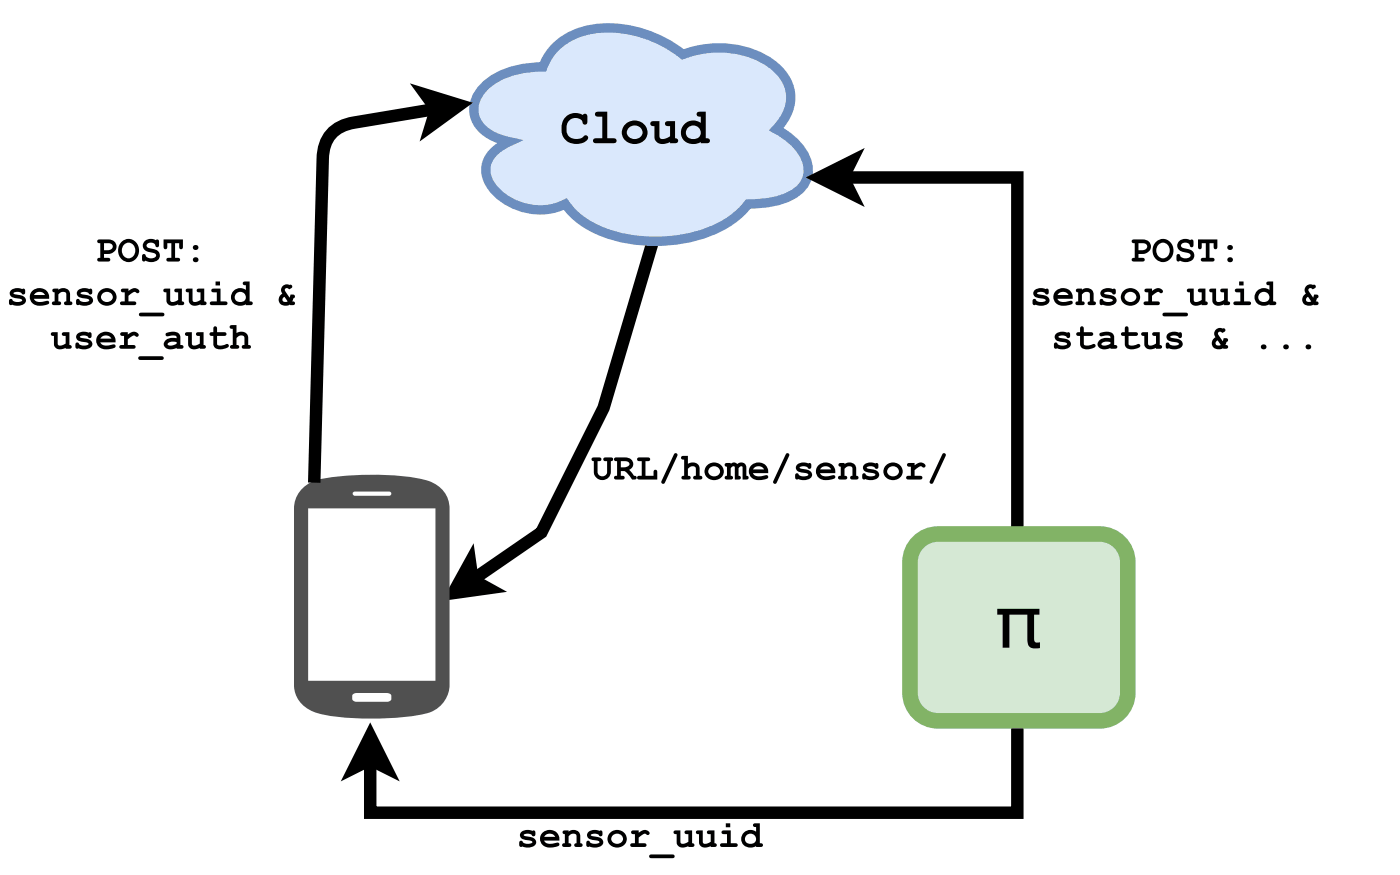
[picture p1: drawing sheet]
<svg xmlns="http://www.w3.org/2000/svg" width="159mm" height="99mm" viewBox="0 0 159 99" stroke-linecap="round" stroke-linejoin="round" font-family="sans-serif">
<path d="M74.1 27.2l-5.7 19-7 14.1-7.8 5.4M53.3 63.7l.3 2 1.7 .9-3.9 .6z" fill="none" stroke="#000" stroke-width="1.4" stroke-linecap="butt"/>
<path d="M53.3 63.7l.3 2 1.7 .9-3.9 .6z" fill="#000"/>
<path d="M54.6 10.2a7.7 7.7 0 0 1 5.4-2.5l1.6-.1a6.8 6.8 0 0 1 5.4-4.3 13.5 13.5 0 0 1 10.4 2.9 10.9 10.9 0 0 1 10.1 1 4.5 4.5 0 0 1 1.4 6.4l-.9 1a7 7 0 0 1 3.5 3.8 3 3 0 0 1-1.4 3.5 9.7 9.7 0 0 1-5.3 1.2 11.7 11.7 0 0 1-7.4 4 16.9 16.9 0 0 1-10.3-1.4l-1.2-.7-1-.9-.8-1a6.8 6.8 0 0 1-8.6-2.4 2.88 2.88 0 0 1 1.1-4l1.1-.6a5.3 5.3 0 0 1-3.5-2.1 3.1 3.1 0 0 1 .4-3.8z" fill="#dae8fc"/>
<path d="M54.6 10.2a7.7 7.7 0 0 1 5.4-2.5l1.6-.1a6.8 6.8 0 0 1 5.4-4.3 13.5 13.5 0 0 1 10.4 2.9 10.9 10.9 0 0 1 10.1 1 4.5 4.5 0 0 1 1.4 6.4l-.9 1a7 7 0 0 1 3.5 3.8 3 3 0 0 1-1.4 3.5 9.7 9.7 0 0 1-5.3 1.2 11.7 11.7 0 0 1-7.4 4 16.9 16.9 0 0 1-10.3-1.4l-1.2-.7-1-.9-.8-1a6.8 6.8 0 0 1-8.6-2.4 2.88 2.88 0 0 1 1.1-4l1.1-.6a5.3 5.3 0 0 1-3.5-2.1 3.1 3.1 0 0 1 .4-3.8z" fill="none" stroke="#6c8ebf" stroke-width="1.1" stroke-linecap="butt"/>
<path d="M64.2 13.2a1.62 1.62 0 0 1 1.9-.2l.2-.1 .2 .1 .1 .3v.6a.3 .3 0 0 1-.4 .2 .3 .3 0 0 1-.2-.4 1.01 1.01 0 0 0-1.1-.3 1.01 1.01 0 0 0-.7 1 1.16 1.16 0 0 0 .7 1.3 1.16 1.16 0 0 0 1.3-.3 .29 .29 0 0 1 .5 0 .29 .29 0 0 1-.1 .5 1.77 1.77 0 0 1-2.9-.8v-.3a1.84 1.84 0 0 1 .5-1.6zM67.6 12.7h.2h1.1v3h.8a.27 .27 0 0 1 .2 .2 .27 .27 0 0 1-.2 .3h-2.3a.27 .27 0 0 1-.2-.3 .27 .27 0 0 1 .2-.2h.9v-2.5h-.5a.3 .3 0 0 1-.3-.3zM70.8 14.2a1.42 1.42 0 0 1 2-.3 1.42 1.42 0 0 1 .3 1.9 1.45 1.45 0 0 1-1.8 .4 1.45 1.45 0 0 1-.7-1.6zM71.3 14.5a.78 .78 0 0 0-.1 1 .78 .78 0 0 0 1 .2 .77 .77 0 0 0 .7-.9 .77 .77 0 0 0-.9-.6l-.5 .1zM73.8 13.8l1-.1v1.7a.43 .43 0 0 0 .2 .4 .43 .43 0 0 0 .5-.1l.5-.3v-1.1a.43 .43 0 0 1-.6-.3l.2-.3h.9v2a.28 .28 0 0 1 .4 .2 .28 .28 0 0 1-.2 .3h-.7v-.1a1.25 1.25 0 0 1-1.7-.2l-.1-.4v-1.2h-.3a.27 .27 0 0 1-.1-.5zM77.6 14.1a1.45 1.45 0 0 1 1.9-.2v-.7h-.3a.27 .27 0 0 1-.2-.3 .27 .27 0 0 1 .2-.2h.8v3h.1a.3 .3 0 0 1 .4 .2l-.2 .3h-.8v-.1a1.39 1.39 0 0 1-1.8-.1 1.39 1.39 0 0 1-.3-1.7zM78 14.5a.77 .77 0 0 0-.1 1 .77 .77 0 0 0 1 .2 .8 .8 0 0 0 .4-1.2 .8 .8 0 0 0-1.3 0z" fill="#000"/>
<path d="M40.1 55.8l-.1 .1 .1 .2 .1 .1h3.9l.2-.1 .1-.2-.1-.1-.2-.1zM40 78.7l-.1 .1 .1 .5 .4 .2h3.5h.2l.3-.3-.1-.5-.5-.2h-3.4zM34.9 57.6v19.5h14.5v-19.5zM34.2 55.5a4 4 0 0 1 2.4-1.3 34.4 34.4 0 0 1 11.1 0 3.6 3.6 0 0 1 3.2 2.8l.1 20.6a3.4 3.4 0 0 1-3.1 3.3 33.3 33.3 0 0 1-11.6 0 3.5 3.5 0 0 1-3-3.2v-20.1a3.2 3.2 0 0 1 .9-2.1z" fill="#505050"/>
<path d="M92.9 20.1l3.6-1.8-.9 1.8 .9 1.8zM95.6 20.1h19.8v40.2M42 83.4l1.7 3.5-1.7-.8-1.8 .8zM115.4 81.5v10.6h-73.4v-6" fill="none" stroke="#000" stroke-width="1.4" stroke-linecap="butt"/>
<path d="M92.9 20.1l3.6-1.8-.9 1.8 .9 1.8zM42 83.4l1.7 3.5-1.7-.8-1.8 .8z" fill="#000"/>
<path d="M104.1 61.4a3.2 3.2 0 0 1 2.3-.9h18.3a3.2 3.2 0 0 1 3.2 3.2v14.8a3.2 3.2 0 0 1-3.2 3.2h-18.3a3.2 3.2 0 0 1-3.2-3.2v-14.8a3.2 3.2 0 0 1 .9-2.3z" fill="#d5e8d4"/>
<path d="M104.1 61.4a3.2 3.2 0 0 1 2.3-.9h18.3a3.2 3.2 0 0 1 3.2 3.2v14.8a3.2 3.2 0 0 1-3.2 3.2h-18.3a3.2 3.2 0 0 1-3.2-3.2v-14.8a3.2 3.2 0 0 1 .9-2.3z" fill="none" stroke="#82b366" stroke-width="1.8" stroke-linecap="butt"/>
<g fill="#000">
<path d="M48.3 10.7l3.8 1.2-3.2 2.3 .6-1.9zM113.1 69h4.8v.6h-.6v3a.49 .49 0 0 0 .6 .2v.6l-.3 .1a.86 .86 0 0 1-1.1-1.1v-2.8h-2v3.8h-.8v-3.8h-.6z"/>
<path d="M1.3 32.8a1.55 1.55 0 0 1 1.3-.1 .3 .3 0 0 1 .3 .5 .3 .3 0 0 1-.6-.1 .55 .55 0 0 0-.8 .2h.1a1.62 1.62 0 0 1 1.3 .6 .6 .6 0 0 1-.6 .7h-1a.36 .36 0 0 1-.3-.4 .36 .36 0 0 1 .3-.3 .84 .84 0 0 0 1.2 .1l-.1-.1-.4-.1a.66 .66 0 0 1-.9-.7zM3.7 32.9a1.11 1.11 0 0 1 1.3-.2 1.11 1.11 0 0 1 .6 1.1h-1.8a1.02 1.02 0 0 0 1.4 .3h.3l.1 .3a1.75 1.75 0 0 1-1.9 0 .97 .97 0 0 1 0-1.5zM4 33.3l-.2 .1h1.3a.73 .73 0 0 0-1.1-.1zM6 32.8l.6-.1v.1a.79 .79 0 0 1 .8-.1 .79 .79 0 0 1 .5 .7v.7l.2 .1 .1 .2-.1 .2h-.6l-.2-.1v-.1v-.2l.2-.1v-.8a.49 .49 0 0 0-.4-.2 .49 .49 0 0 0-.5 .3v.7a.23 .23 0 0 1 .3 .1 .23 .23 0 0 1 0 .2l-.1 .2h-.6l-.3-.1v-.1a.24 .24 0 0 1 .3-.3v-1l-.3-.1zM8.9 32.8a1.55 1.55 0 0 1 1.3-.1 .3 .3 0 0 1 .3 .5 .3 .3 0 0 1-.6-.1 .55 .55 0 0 0-.7 .2 1.62 1.62 0 0 1 1.3 .6 .6 .6 0 0 1-.6 .7h-1a.36 .36 0 0 1-.3-.4 .36 .36 0 0 1 .3-.3 .84 .84 0 0 0 1.2 .1l-.1-.1-.4-.1a.66 .66 0 0 1-.9-.7zM11.3 33a1.05 1.05 0 0 1 1.5-.1 1.05 1.05 0 0 1 0 1.5 1.05 1.05 0 0 1-1.4 0 1.05 1.05 0 0 1-.1-1.4zM11.6 33.2a.62 .62 0 0 0 .1 .9 .62 .62 0 0 0 .9-.1 .62 .62 0 0 0-.1-.8 .62 .62 0 0 0-.9 0zM13.8 32.8l.8-.1v.3a.73 .73 0 0 1 1.2 0l-.1 .2h-.1l-.3-.1h-.1l-.6 .4v.6l.7 .1 .1 .1v.2l-1.6 .1-.2-.2 .1-.2 .4-.1v-1h-.3l-.1-.2zM15.8 35.5l2.6-.1 .2 .1v.1v.2h-.2h-2.4l-.2-.1zM18.6 32.8l.7-.1v1.3a.32 .32 0 0 0 .2 .2 .32 .32 0 0 0 .3 0l.4-.2v-.9h-.4v-.3l.1-.1h.7v1.4l.2 .1 .1 .2-.3 .2h-.4v-.1a.8 .8 0 0 1-1.3-.5v-.9h-.3l-.1-.2zM21.1 32.8l.7-.1v1.3a.32 .32 0 0 0 .2 .2 .32 .32 0 0 0 .4 0l.3-.2v-.9h-.3l-.1-.3 .2-.1h.7v1.4l.2 .1v.2l-.3 .2h-.4v-.1a.8 .8 0 0 1-1.3-.5v-.9h-.3v-.2zM24.4 31.9h.5v.4h-.5zM24 32.8l1-.1v1.4l.6 .1 .2 .1-.1 .2h-1.8l-.1-.2 .1-.1 .7-.1v-1h-.6v-.2zM26.5 32.9a1.09 1.09 0 0 1 1.4-.1v-.5h-.3l-.1-.3 .2-.1h.6v2.2l.3 .1 .1 .2-.2 .2h-.6v-.1a1.03 1.03 0 0 1-1.4-.2 1.03 1.03 0 0 1 0-1.4zM26.8 33.2a.6 .6 0 0 0 .2 1 .6 .6 0 0 0 .8-.6 .6 .6 0 0 0-.9-.5zM32.1 32.4a1.02 1.02 0 0 1 1 0v.1a.38 .38 0 0 1-.6 .1l-.1 .1-.1 .2 .5 .8 .1-.3h.3a.22 .22 0 0 1 .2 .1 .22 .22 0 0 1-.1 .3l-.2 .3a.25 .25 0 0 1 .4 .3l-.2 .2-.4-.1a.76 .76 0 0 1-1 0 .76 .76 0 0 1-.1-1l.2-.2-.1-.4zM32.1 33.7a.28 .28 0 0 0 .1 .5l.4-.1-.3-.5z"/>
<path d="M5.8 37.7l.7-.1v1.3a.32 .32 0 0 0 .2 .3 .32 .32 0 0 0 .4-.1l.3-.2v-.8l-.3-.1-.1-.2 .2-.2h.7v1.5h.2v.3l-.3 .1h-.4v-.1a.8 .8 0 0 1-1.3-.4v-.9l-.3-.1v-.2zM8.8 37.8a1.55 1.55 0 0 1 1.3-.1v-.1a.3 .3 0 0 1 .3 .5 .3 .3 0 0 1-.5 0 .55 .55 0 0 0-.8 .1v.1a1.62 1.62 0 0 1 1.3 .5 .6 .6 0 0 1-.6 .8l-1-.1a.36 .36 0 0 1-.3-.4 .36 .36 0 0 1 .3-.3 .84 .84 0 0 0 1.2 .2l-.1-.2-.4-.1a.66 .66 0 0 1-.8-.7zM11.2 37.9a1.11 1.11 0 0 1 1.3-.2 1.11 1.11 0 0 1 .6 1.1h-1.7a1.02 1.02 0 0 0 1.3 .3l.3-.1 .1 .3a1.75 1.75 0 0 1-1.9 0 .97 .97 0 0 1 0-1.4zM11.5 38.2l-.1 .2h1.2a.73 .73 0 0 0-1.1-.2zM13.7 37.7l.8-.1v.3a.73 .73 0 0 1 1.2 0v.2l-.2 .1-.2-.2h-.2l-.6 .4v.7h.7l.2 .1-.1 .3h-1.6l-.2-.1 .1-.3h.5v-1l-.4-.1-.1-.2zM15.7 40.4h2.6h.2l.1 .2-.1 .1-.2 .1h-2.3l-.3-.1zM18.8 37.8l.1-.1a1.45 1.45 0 0 1 1.5 .2l.1 .3v.9h.2l.1 .3-.3 .1h-.5v-.1a.93 .93 0 0 1-1.4-.4 1.07 1.07 0 0 1 1.4-.7v-.2a1.58 1.58 0 0 0-1.1 0l-.1-.1zM19 38.9v.1a.74 .74 0 0 0 1-.1v-.1l-.4-.1-.4 .1zM21 37.7l.8-.1v1.3a.32 .32 0 0 0 .2 .3 .32 .32 0 0 0 .3-.1l.4-.2v-.8l-.4-.1-.1-.2 .2-.2h.7v1.5h.2v.3l-.2 .1h-.4v-.1a.8 .8 0 0 1-1.4-.4v-.9l-.3-.1v-.2zM24.2 37h.2h.2v.6h.9l.2 .2v.1l-.2 .1-.9 .1v.9a1.13 1.13 0 0 0 1.1 0h.2v.2a1.22 1.22 0 0 1-1.6 .1l-.1-.3v-.9l-.3-.1-.1-.2 .1-.2h.3zM26.1 36.9l.7-.1v.9a.83 .83 0 0 1 1.3 .6v.8a.23 .23 0 0 1 .3 0 .23 .23 0 0 1 0 .3l-.1 .1h-.6h-.2l-.1-.2a.24 .24 0 0 1 .3-.2v-.8a.48 .48 0 0 0-.4-.3 .48 .48 0 0 0-.5 .3v.8a.23 .23 0 0 1 .3 0 .23 .23 0 0 1 0 .3l-.1 .1h-.6h-.3v-.2a.24 .24 0 0 1 .3-.2v-1.8l-.3-.1-.1-.2z"/>
<path d="M11.1 27.2l.2-.1a1.95 1.95 0 0 1 1.7 .3 .84 .84 0 0 1 .1 .9 .84 .84 0 0 1-.9 .5h-.4v.4l.6 .1 .1 .1-.1 .2h-1.1l-.3-.1 .1-.2 .3-.1v-1.6l-.3-.1-.1-.2zM11.8 27.6v.7h.4a.42 .42 0 0 0 .6-.3 .42 .42 0 0 0-.5-.4zM13.8 27.4a1.25 1.25 0 0 1 1.7 .1 1.25 1.25 0 0 1 .1 1.6 1.2 1.2 0 0 1-1.6 .4 1.2 1.2 0 0 1-.6-1.4zM14 27.7a.85 .85 0 0 0-.1 1.1 .85 .85 0 0 0 1 .4 .89 .89 0 0 0 .4-1.1 .89 .89 0 0 0-.9-.6zM16.4 27.3a1.1 1.1 0 0 1 1.3-.1l.1-.1 .2 .1v.7a.25 .25 0 0 1-.3 .1 .25 .25 0 0 1-.1-.3 .55 .55 0 0 0-1 .2l.2 .2a1.48 1.48 0 0 1 1.3 .6 .84 .84 0 0 1-1.1 1l-.5-.2-.2 .1a.54 .54 0 0 1-.1-.8h.2a.7 .7 0 0 0 .6 .5 .7 .7 0 0 0 .7-.4l-.1-.2a2.4 2.4 0 0 1-1.3-.5 .68 .68 0 0 1 .1-.9zM18.5 27.1h2.2v1l-.1 .1h-.2l-.1-.1v-.5h-.4v1.6l.5 .1v.1v.2h-1.5v-.2v-.1l.5-.1v-1.6h-.4v.5l-.2 .1h-.1l-.1-.1zM21.9 28a.31 .31 0 0 1 .6 0 .31 .31 0 0 1-.6 0zM21.9 29.4a.31 .31 0 0 1 .6 0 .31 .31 0 0 1-.6 0z"/>
<path d="M117.4 32.8a1.55 1.55 0 0 1 1.2-.1h.1a.3 .3 0 0 1 .2 .5 .3 .3 0 0 1-.5-.1 .55 .55 0 0 0-.8 .2h.1a1.62 1.62 0 0 1 1.3 .6 .6 .6 0 0 1-.6 .7h-1.1a.36 .36 0 0 1-.2-.4 .36 .36 0 0 1 .3-.3 .84 .84 0 0 0 1.2 .1l-.1-.1-.5-.1a.66 .66 0 0 1-.8-.7zM119.8 32.9a1.11 1.11 0 0 1 1.2-.2 1.11 1.11 0 0 1 .6 1.1h-1.7a1.02 1.02 0 0 0 1.3 .3h.3l.1 .3a1.75 1.75 0 0 1-1.9 0 .97 .97 0 0 1 .1-1.5zM120 33.3l-.1 .1h1.3a.73 .73 0 0 0-1.2-.1zM122.1 32.8l.6-.1v.1a.79 .79 0 0 1 .8-.1 .79 .79 0 0 1 .5 .7v.7l.2 .1 .1 .2-.2 .2h-.5l-.2-.1-.1-.1 .1-.2 .2-.1v-.8a.49 .49 0 0 0-.5-.2 .49 .49 0 0 0-.4 .3v.7a.23 .23 0 0 1 .2 .1 .23 .23 0 0 1 .1 .2l-.2 .2h-.6l-.2-.1-.1-.1a.25 .25 0 0 1 .4-.3v-1l-.3-.1zM125 32.8a1.55 1.55 0 0 1 1.2-.1h.1a.3 .3 0 0 1 .2 .5 .3 .3 0 0 1-.5-.1 .55 .55 0 0 0-.8 .2h.1a1.62 1.62 0 0 1 1.3 .6 .6 .6 0 0 1-.6 .7h-1.1a.36 .36 0 0 1-.2-.4 .36 .36 0 0 1 .3-.3 .84 .84 0 0 0 1.2 .1l-.1-.1-.5-.1a.66 .66 0 0 1-.8-.7zM127.3 33a1.05 1.05 0 0 1 1.6-.1 1.05 1.05 0 0 1 0 1.5 1.05 1.05 0 0 1-1.4 0 1.05 1.05 0 0 1-.2-1.4zM127.7 33.2a.62 .62 0 0 0 .1 .9 .62 .62 0 0 0 .9-.1 .62 .62 0 0 0-.1-.8 .62 .62 0 0 0-.9 0zM129.8 32.8l.8-.1v.3a.73 .73 0 0 1 1.3 0l-.1 .2h-.1l-.3-.1h-.2l-.6 .4v.6l.8 .1 .1 .1v.2l-1.7 .1-.1-.2v-.2l.5-.1v-1h-.4v-.2zM131.9 35.5l2.5-.1 .2 .1 .1 .1-.1 .2h-.2h-2.3l-.3-.1zM134.6 32.8l.8-.1v1.3a.32 .32 0 0 0 .2 .2 .32 .32 0 0 0 .3 0l.4-.2v-.9h-.4l-.1-.3 .2-.1h.7v1.4l.2 .1v.2l-.2 .2h-.4v-.1a.8 .8 0 0 1-1.4-.5v-.9h-.3v-.2zM137.2 32.8l.7-.1v1.3a.32 .32 0 0 0 .2 .2 .32 .32 0 0 0 .3 0l.4-.2v-.9h-.4v-.3l.1-.1h.7v1.4l.2 .1 .1 .2-.3 .2h-.4v-.1a.8 .8 0 0 1-1.3-.5v-.9h-.3l-.1-.2zM140.5 31.9h.5v.4h-.5zM140.1 32.8l1-.1v1.4l.6 .1 .1 .1v.2h-1.9v-.2l.1-.1 .6-.1v-1h-.5l-.1-.2zM142.6 32.9a1.09 1.09 0 0 1 1.3-.1v-.5h-.2l-.1-.3 .1-.1h.7v2.2l.3 .1v.2l-.1 .2h-.7v-.1a1.03 1.03 0 0 1-1.3-.2 1.03 1.03 0 0 1 0-1.4zM142.9 33.2a.6 .6 0 0 0 .2 1 .6 .6 0 0 0 .8-.6 .6 .6 0 0 0-.9-.5zM148.1 32.4a1.02 1.02 0 0 1 1.1 0v.1a.38 .38 0 0 1-.6 .1l-.2 .1v.2l.5 .8 .1-.3h.2a.22 .22 0 0 1 .3 .1 .22 .22 0 0 1-.2 .3l-.1 .3a.24 .24 0 0 1 .3 .3l-.1 .2-.5-.1a.76 .76 0 0 1-1 0 .76 .76 0 0 1-.1-1l.3-.2-.2-.4zM148.2 33.7a.28 .28 0 0 0 .1 .5l.4-.1-.4-.5z"/>
<path d="M119.8 37.8a1.55 1.55 0 0 1 1.2-.1l.1-.1a.3 .3 0 0 1 .3 .5 .3 .3 0 0 1-.6 0 .55 .55 0 0 0-.8 .1l.1 .1a1.62 1.62 0 0 1 1.3 .5 .6 .6 0 0 1-.6 .8l-1-.1a.36 .36 0 0 1-.3-.4 .36 .36 0 0 1 .3-.3 .84 .84 0 0 0 1.2 .2l-.1-.2-.5-.1a.66 .66 0 0 1-.8-.7zM122.5 37h.2h.1l.1 .6h.9l.1 .2v.1l-.1 .1-.9 .1v.9a1.13 1.13 0 0 0 1.1 0h.2v.2a1.22 1.22 0 0 1-1.6 .1l-.1-.3v-.9l-.3-.1-.2-.2 .2-.2h.3zM124.7 37.8v-.1a1.45 1.45 0 0 1 1.5 .2l.1 .3v.9h.3l.1 .3-.3 .1h-.5v-.1a.93 .93 0 0 1-1.5-.4 1.07 1.07 0 0 1 1.5-.7v-.2a1.58 1.58 0 0 0-1.1 0l-.1-.1zM124.9 38.9v.1a.74 .74 0 0 0 1-.1v-.1l-.5-.1-.3 .1zM127.6 37h.2h.1l.1 .6h.9l.1 .2v.1l-.1 .1-.9 .1v.9a1.13 1.13 0 0 0 1.1 0h.1l.1 .2a1.22 1.22 0 0 1-1.7 .1l-.1-.3v-.9l-.2-.1-.2-.2 .2-.2h.2zM129.5 37.7l.7-.1v1.3a.32 .32 0 0 0 .2 .3 .32 .32 0 0 0 .3-.1l.4-.2v-.8l-.4-.1v-.2l.1-.2h.7v1.5h.2l.1 .3-.3 .1h-.4v-.1a.8 .8 0 0 1-1.3-.4v-.9l-.3-.1-.1-.2zM132.5 37.8a1.55 1.55 0 0 1 1.2-.1l.1-.1a.3 .3 0 0 1 .2 .5 .3 .3 0 0 1-.5 0 .55 .55 0 0 0-.8 .1l.1 .1a1.62 1.62 0 0 1 1.3 .5 .6 .6 0 0 1-.6 .8l-1.1-.1a.36 .36 0 0 1-.2-.4 .36 .36 0 0 1 .3-.3 .84 .84 0 0 0 1.2 .2l-.1-.2-.5-.1a.66 .66 0 0 1-.8-.7zM137.9 37.3a1.02 1.02 0 0 1 1 0l.1 .1a.38 .38 0 0 1-.7 .2h-.1l-.1 .2 .6 .9 .1-.4h.2a.22 .22 0 0 1 .3 .2 .22 .22 0 0 1-.2 .2l-.2 .4a.24 .24 0 0 1 .4 .2l-.2 .2-.4-.1a.76 .76 0 0 1-1 0 .76 .76 0 0 1-.1-1l.2-.2-.1-.4zM137.9 38.6a.28 .28 0 0 0 .1 .5h.4l-.3-.5zM143 39.3a.31 .31 0 0 1 .6 0 .31 .31 0 0 1-.6 0zM145.5 39.3a.31 .31 0 0 1 .6 0 .31 .31 0 0 1-.6 0zM148.1 39.3a.31 .31 0 0 1 .6 0 .31 .31 0 0 1-.6 0z"/>
<path d="M128.4 27.2l.2-.1a1.95 1.95 0 0 1 1.7 .3 .84 .84 0 0 1 .1 .9 .84 .84 0 0 1-.9 .5h-.4v.4l.6 .1 .1 .1-.1 .2h-1.1l-.3-.1 .1-.2 .3-.1v-1.6l-.3-.1-.1-.2zM129.1 27.6v.7h.4a.42 .42 0 0 0 .6-.3 .42 .42 0 0 0-.5-.4zM131.1 27.4a1.25 1.25 0 0 1 1.7 .1 1.25 1.25 0 0 1 .1 1.6 1.2 1.2 0 0 1-1.6 .4 1.2 1.2 0 0 1-.6-1.4zM131.3 27.7a.85 .85 0 0 0-.1 1.1 .85 .85 0 0 0 1 .4 .89 .89 0 0 0 .4-1.1 .89 .89 0 0 0-.9-.6zM133.7 27.3a1.1 1.1 0 0 1 1.3-.1l.1-.1 .2 .1v.7a.25 .25 0 0 1-.3 .1 .25 .25 0 0 1-.1-.3 .55 .55 0 0 0-1 .2l.2 .2a1.48 1.48 0 0 1 1.3 .6 .84 .84 0 0 1-1.1 1l-.5-.2-.2 .1a.54 .54 0 0 1-.1-.8h.2a.7 .7 0 0 0 .6 .5 .7 .7 0 0 0 .7-.4l-.1-.2a2.4 2.4 0 0 1-1.3-.5 .68 .68 0 0 1 .1-.9zM135.8 27.1h2.2v1l-.1 .1h-.2l-.1-.1v-.5h-.4v1.6l.5 .1v.1v.2h-1.5v-.2v-.1l.5-.1v-1.6h-.4v.5l-.2 .1h-.1l-.1-.1zM139.2 28a.31 .31 0 0 1 .6 0 .31 .31 0 0 1-.6 0zM139.2 29.4a.31 .31 0 0 1 .6 0 .31 .31 0 0 1-.6 0z"/>
<path d="M67.1 51.9l.8-.1 .3 .1-.1 .3h-.3v1.3a.55 .55 0 0 0 .5 .5 .55 .55 0 0 0 .5-.5v-1.3h-.2l-.2-.1v-.2l.2-.1h.8l.1 .1v.3h-.2v1.2a.97 .97 0 0 1-1 1 .97 .97 0 0 1-1-1v-1.2l-.2-.1zM69.7 51.9l.2-.1a2.05 2.05 0 0 1 1.7 .2 .7 .7 0 0 1-.3 1.2l.4 .4a.34 .34 0 0 0 .4 .3l.1 .3-.3 .1h-.2l-.3-.3a.99 .99 0 0 0-1-.6v.5l.4 .1v.1v.2h-1.1l-.1-.2 .1-.1 .3-.1v-1.7h-.3l-.1-.2zM70.4 52.2v.7h.5l.4-.2a.25 .25 0 0 0 0-.4zM72.3 51.9h1.4v.1v.2h-.5v1.7h.9v-.5l.1-.2h.2l.1 .2v.9h-2.2l-.1-.2 .1-.1 .5-.1v-1.7h-.5l-.1-.2z"/>
<path d="M76.5 51.4a.22 .22 0 0 1 .3 0 .22 .22 0 0 1 0 .3l-1.4 2.9a.22 .22 0 0 1-.3 .2 .22 .22 0 0 1-.1-.4zM77.3 51.7l.7-.1v1a.83 .83 0 0 1 1.3 .5v.8a.23 .23 0 0 1 .3 .1 .23 .23 0 0 1 0 .2l-.1 .1h-.6h-.2l-.1-.2a.24 .24 0 0 1 .3-.2v-.8a.48 .48 0 0 0-.4-.3 .48 .48 0 0 0-.5 .3v.8a.23 .23 0 0 1 .2 .1 .23 .23 0 0 1 .1 .2l-.1 .1h-.6h-.3v-.2a.24 .24 0 0 1 .3-.2v-1.8l-.3-.1-.1-.1zM80.1 52.8a1.05 1.05 0 0 1 1.6-.2 1.05 1.05 0 0 1 0 1.6 1.05 1.05 0 0 1-1.4 0 1.05 1.05 0 0 1-.2-1.4zM80.5 53a.62 .62 0 0 0 .1 .9 .62 .62 0 0 0 .9-.1 .62 .62 0 0 0-.1-.9 .62 .62 0 0 0-.9 .1zM82.2 52.5h.7v.1a.47 .47 0 0 1 .7 0 .6 .6 0 0 1 .6-.2 .6 .6 0 0 1 .4 .6v.9l.3 .1-.1 .3h-.6v-1.3l-.1-.2-.4 .3v.8l.2 .1 .1 .2-.1 .1h-.6v-1.3l-.1-.2-.3 .3v.8l.2 .1v.2l-.1 .1h-.7l-.1-.2v-.1l.2-.1v-1l-.2-.2zM85.2 52.7a1.11 1.11 0 0 1 1.3-.2 1.11 1.11 0 0 1 .6 1.1h-1.7a1.02 1.02 0 0 0 1.3 .3l.3-.1 .1 .3a1.75 1.75 0 0 1-1.9 0 .97 .97 0 0 1 0-1.4zM85.5 53l-.1 .2h1.2a.73 .73 0 0 0-1.1-.2zM89.2 51.4a.22 .22 0 0 1 .3 0 .22 .22 0 0 1 0 .3l-1.4 2.9a.22 .22 0 0 1-.3 .2 .22 .22 0 0 1-.1-.4zM90.4 52.6a1.55 1.55 0 0 1 1.3-.1 .3 .3 0 0 1 .3 .4 .3 .3 0 0 1-.5 0 .55 .55 0 0 0-.8 .1l.1 .1a1.62 1.62 0 0 1 1.3 .5 .6 .6 0 0 1-.7 .8l-1-.1a.36 .36 0 0 1-.2-.3 .36 .36 0 0 1 .2-.4 .84 .84 0 0 0 1.3 .2l-.2-.2h-.4a.66 .66 0 0 1-.8-.8zM92.8 52.7a1.11 1.11 0 0 1 1.3-.2 1.11 1.11 0 0 1 .6 1.1h-1.7a1.02 1.02 0 0 0 1.3 .3l.3-.1 .1 .3a1.75 1.75 0 0 1-1.9 0 .97 .97 0 0 1 0-1.4zM93.1 53l-.1 .2h1.2a.73 .73 0 0 0-1.1-.2zM95.1 52.5h.7v.1a.79 .79 0 0 1 .8-.2 .79 .79 0 0 1 .5 .7v.8l.2 .1v.2l-.1 .1h-.5h-.2l-.1-.2 .1-.1 .2-.1v-.8a.49 .49 0 0 0-.5-.3 .49 .49 0 0 0-.4 .3v.8a.23 .23 0 0 1 .2 .1 .23 .23 0 0 1 .1 .2l-.2 .1h-.6h-.2l-.1-.2a.24 .24 0 0 1 .3-.2v-1l-.2-.2zM98 52.6a1.55 1.55 0 0 1 1.3-.1 .3 .3 0 0 1 .3 .4 .3 .3 0 0 1-.5 0 .55 .55 0 0 0-.8 .1l.1 .1a1.62 1.62 0 0 1 1.3 .5 .6 .6 0 0 1-.7 .8l-1-.1a.36 .36 0 0 1-.2-.3 .36 .36 0 0 1 .3-.4 .84 .84 0 0 0 1.2 .2l-.1-.2h-.5a.66 .66 0 0 1-.8-.8zM100.4 52.8a1.05 1.05 0 0 1 1.6-.2 1.05 1.05 0 0 1 0 1.6 1.05 1.05 0 0 1-1.4 0 1.05 1.05 0 0 1-.2-1.4zM100.8 53a.62 .62 0 0 0 .1 .9 .62 .62 0 0 0 .8-.1 .62 .62 0 0 0 0-.9 .62 .62 0 0 0-.9 .1zM102.9 52.5h.8v.2a.73 .73 0 0 1 1.3 .1l-.1 .1-.2 .1-.2-.2h-.2l-.6 .5v.6h.7l.2 .1-.1 .3h-1.6l-.1-.1v-.2l.5-.1v-1l-.4-.1-.1-.1zM106.9 51.4a.22 .22 0 0 1 .3 0 .22 .22 0 0 1 0 .3l-1.4 2.9a.22 .22 0 0 1-.3 .2 .22 .22 0 0 1 0-.4z"/>
<path d="M59.1 94.2a1.55 1.55 0 0 1 1.3-.1 .3 .3 0 0 1 .3 .5 .3 .3 0 0 1-.5-.1 .55 .55 0 0 0-.8 .2h.1a1.62 1.62 0 0 1 1.3 .6 .6 .6 0 0 1-.7 .7l-1-.1a.36 .36 0 0 1-.2-.3 .36 .36 0 0 1 .3-.3 .84 .84 0 0 0 1.2 .1l-.1-.1-.5-.1a.66 .66 0 0 1-.8-.7zM61.6 94.3a1.11 1.11 0 0 1 1.2-.2 1.11 1.11 0 0 1 .6 1.1h-1.7a1.02 1.02 0 0 0 1.3 .3h.3l.1 .2a1.75 1.75 0 0 1-1.9 0 .97 .97 0 0 1 .1-1.4zM61.8 94.6l-.1 .2h1.3a.73 .73 0 0 0-1.2-.2zM63.9 94.1h.6v.1a.79 .79 0 0 1 .8-.1 .79 .79 0 0 1 .5 .6v.8l.2 .1v.2l-.1 .1-.5 .1-.2-.1-.1-.2 .1-.1 .2-.1v-.8a.49 .49 0 0 0-.5-.3 .49 .49 0 0 0-.4 .3v.8a.23 .23 0 0 1 .2 .1 .23 .23 0 0 1 .1 .2l-.2 .1-.6 .1-.2-.1-.1-.2a.24 .24 0 0 1 .3-.2v-1l-.2-.1zM66.8 94.2a1.55 1.55 0 0 1 1.2-.1h.1a.3 .3 0 0 1 .2 .5 .3 .3 0 0 1-.5-.1 .55 .55 0 0 0-.8 .2h.1a1.62 1.62 0 0 1 1.3 .6 .6 .6 0 0 1-.7 .7l-1-.1a.36 .36 0 0 1-.2-.3 .36 .36 0 0 1 .3-.3 .84 .84 0 0 0 1.2 .1l-.1-.1-.5-.1a.66 .66 0 0 1-.8-.7zM69.1 94.4a1.05 1.05 0 0 1 1.6-.2 1.05 1.05 0 0 1 0 1.6 1.05 1.05 0 0 1-1.4 0 1.05 1.05 0 0 1-.2-1.4zM69.5 94.6a.62 .62 0 0 0 .1 .9 .62 .62 0 0 0 .9-.1 .62 .62 0 0 0-.1-.9 .62 .62 0 0 0-.9 .1zM71.6 94.1h.8v.2a.73 .73 0 0 1 1.3 .1l-.1 .1-.2 .1-.2-.1h-.2l-.6 .4v.6h.8l.1 .2-.1 .2h-1.6l-.1-.1v-.2l.5-.1v-1l-.4-.1v-.1zM73.7 96.9l2.5-.1 .2 .1 .1 .1-.1 .2h-.2h-2.3l-.3-.1zM76.4 94.1h.8v1.2a.32 .32 0 0 0 .2 .3 .32 .32 0 0 0 .3-.1l.4-.1v-.9l-.4-.1-.1-.2 .2-.1h.7v1.4l.2 .1v.2l-.2 .2h-.4v-.1a.8 .8 0 0 1-1.4-.5v-.9l-.3-.1v-.1zM79 94.1h.7v1.2a.32 .32 0 0 0 .2 .3 .32 .32 0 0 0 .3-.1l.4-.1v-.9l-.4-.1v-.2l.1-.1h.7v1.4l.2 .1 .1 .2-.3 .2h-.4v-.1a.8 .8 0 0 1-1.3-.5v-.9l-.3-.1-.1-.1zM82.3 93.3h.5v.4h-.5zM81.9 94.1h1v1.4h.6l.1 .2v.2h-1.9v-.2l.1-.2h.6v-1l-.5-.1-.1-.1zM84.4 94.3a1.09 1.09 0 0 1 1.3-.1v-.5l-.3-.1v-.2l.1-.1h.7v2.2l.2 .1 .1 .1-.1 .2-.7 .1v-.1a1.03 1.03 0 0 1-1.4-.2 1.03 1.03 0 0 1 .1-1.4zM84.7 94.6a.6 .6 0 0 0 .2 1 .6 .6 0 0 0 .8-.6 .6 .6 0 0 0-.9-.5z"/>
</g>
<path d="M48.3 10.7l3.8 1.2-3.2 2.3 .6-1.9zM49.5 12.3l-9.3 1.6a3.9 3.9 0 0 0-3.6 4.1l-1 36.7" fill="none" stroke="#000" stroke-width="1.4" stroke-linecap="butt"/>
</svg>
